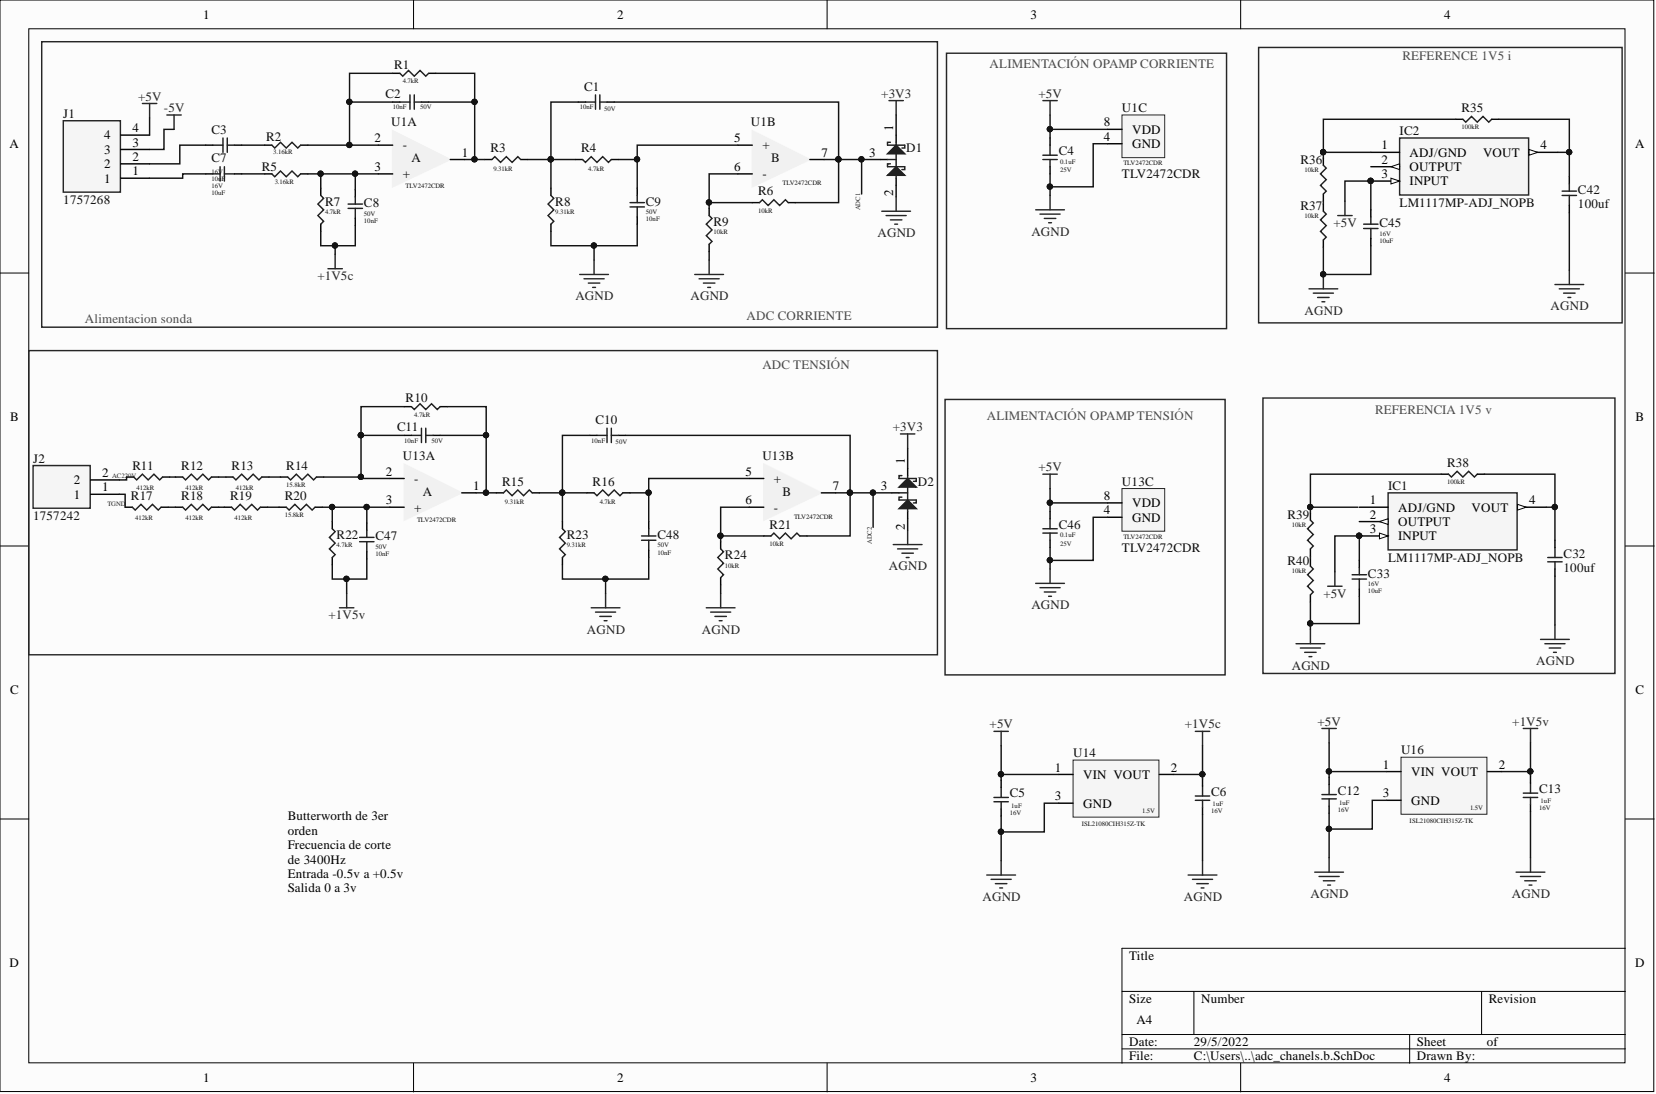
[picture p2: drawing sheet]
<svg xmlns="http://www.w3.org/2000/svg" width="292mm" height="193mm" viewBox="0 0 292 193" stroke-linecap="round" stroke-linejoin="round" font-family="sans-serif">
<defs><g id="words">
<g font-size="2.3">
<text x="35.9" y="3.3">1</text>
<text x="108.8" y="3.3">2</text>
<text x="181.8" y="3.3">3</text>
<text x="254.7" y="3.3">4</text>
<text x="23.3" y="23.3">4</text>
<text x="157.6" y="23.1" transform="rotate(-90 157.6 23.1)">1</text>
<text x="194.7" y="22.3">8</text>
<text x="199.7" y="23.6">VDD</text>
<text x="1.7" y="26.1">A</text>
<text x="18.4" y="29.7">2</text>
<text x="18.4" y="27.1">3</text>
<text x="18.4" y="24.6">4</text>
<text x="23.3" y="28.4">2</text>
<text x="23.3" y="25.9">3</text>
<text x="66.1" y="25.1">2</text>
<text x="71" y="26.4">-</text>
<text x="81.4" y="27.6">1</text>
<text x="129.5" y="25.1">5</text>
<text x="134.5" y="26.4">+</text>
<text x="144.9" y="27.6">7</text>
<text x="153.3" y="27.6">3</text>
<text x="194.7" y="24.8">4</text>
<text x="199.7" y="26.1">GND</text>
<text x="243.7" y="26.4">1</text>
<text x="243.7" y="28.9">2</text>
<text x="248.6" y="27.6">ADJ/GND</text>
<text x="261.6" y="27.6">VOUT</text>
<text x="271.7" y="26.4">4</text>
<text x="288.4" y="26.1">A</text>
<text x="18.4" y="32.2">1</text>
<text x="23.3" y="30.9">1</text>
<text x="66.1" y="30.2">3</text>
<text x="71" y="31.4">+</text>
<text x="129.5" y="30.2">6</text>
<text x="134.5" y="31.4">-</text>
<text x="157.6" y="34.6" transform="rotate(-90 157.6 34.6)">2</text>
<text x="243.7" y="31.4">3</text>
<text x="248.6" y="30.2">OUTPUT</text>
<text x="248.6" y="32.7">INPUT</text>
<text x="1.8" y="74.3">B</text>
<text x="288.5" y="74.3">B</text>
<text x="68.1" y="83.9">2</text>
<text x="131.5" y="83.9">5</text>
<text x="159.6" y="81.9" transform="rotate(-90 159.6 81.9)">1</text>
<text x="13" y="87.9">1</text>
<text x="13" y="85.4">2</text>
<text x="18" y="86.7">1</text>
<text x="18" y="84.1">2</text>
<text x="68.1" y="89">3</text>
<text x="73.1" y="85.2">-</text>
<text x="83.5" y="86.4">1</text>
<text x="131.5" y="89">6</text>
<text x="136.5" y="85.2">+</text>
<text x="146.9" y="86.4">7</text>
<text x="155.4" y="86.4">3</text>
<text x="194.7" y="88.2">8</text>
<text x="199.7" y="89.5">VDD</text>
<text x="241.6" y="89">1</text>
<text x="269.7" y="89">4</text>
<text x="73.1" y="90.2">+</text>
<text x="136.5" y="90.2">-</text>
<text x="159.6" y="93.4" transform="rotate(-90 159.6 93.4)">2</text>
<text x="194.7" y="90.7">4</text>
<text x="199.7" y="92">GND</text>
<text x="241.6" y="91.5">2</text>
<text x="241.6" y="94">3</text>
<text x="246.6" y="90.2">ADJ/GND</text>
<text x="246.6" y="92.8">OUTPUT</text>
<text x="246.6" y="95.3">INPUT</text>
<text x="259.6" y="90.2">VOUT</text>
<text x="1.8" y="122.4">C</text>
<text x="288.5" y="122.4">C</text>
<text x="186.1" y="136.1">1</text>
<text x="191.1" y="137.4">VIN VOUT</text>
<text x="206.5" y="136.1">2</text>
<text x="243.9" y="135.6">1</text>
<text x="248.9" y="136.9">VIN VOUT</text>
<text x="264.4" y="135.6">2</text>
<text x="186.1" y="141.2">3</text>
<text x="191.1" y="142.4">GND</text>
<text x="243.9" y="140.7">3</text>
<text x="248.9" y="141.9">GND</text>
<text x="50.7" y="144.7">Butterworth de 3er</text>
<text x="50.7" y="147.2">orden</text>
<text x="50.7" y="149.8">Frecuencia de corte</text>
<text x="50.7" y="152.3">de 3400Hz</text>
<text x="50.7" y="154.9">Entrada -0.5v a +0.5v</text>
<text x="50.7" y="157.4">Salida 0 a 3v</text>
<text x="1.7" y="170.6">D</text>
<text x="199.2" y="169.3">Title</text>
<text x="288.4" y="170.6">D</text>
<text x="199.2" y="176.9">Size</text>
<text x="211.9" y="176.9">Number</text>
<text x="262.6" y="176.9">Revision</text>
<text x="199.2" y="184.5">Date:</text>
<text x="200.4" y="180.7">A4</text>
<text x="210.6" y="184.5">29/5/2022</text>
<text x="249.9" y="184.5">Sheet</text>
<text x="262.2" y="184.5">of</text>
<text x="35.9" y="190.8">1</text>
<text x="108.8" y="190.8">2</text>
<text x="181.8" y="190.8">3</text>
<text x="199.2" y="187">File:</text>
<text x="210.6" y="187">C:\Users\..\adc_chanels.b.SchDoc</text>
<text x="249.9" y="187">Drawn By:</text>
<text x="254.7" y="190.8">4</text>
</g>
<g font-size="2.3" fill="#4c4c4c">
<text x="174.6" y="11.9">ALIMENTACIÓN OPAMP CORRIENTE</text>
<text x="247.4" y="10.7">REFERENCE 1V5 i</text>
<text x="15" y="57">Alimentacion sonda</text>
<text x="131.7" y="56.5">ADC CORRIENTE</text>
<text x="134.5" y="65.1">ADC TENSIÓN</text>
<text x="174.1" y="74">ALIMENTACIÓN OPAMP TENSIÓN</text>
<text x="242.6" y="73">REFERENCIA 1V5 v</text>
</g>
<g font-size="2.3" fill="#262626">
<text x="24.4" y="17.7">+5V</text>
<text x="155.4" y="17.2">+3V3</text>
<text x="183.2" y="17.2">+5V</text>
<text x="28.9" y="19.8">-5V</text>
<text x="154.8" y="41.8">AGND</text>
<text x="181.9" y="41.6">AGND</text>
<text x="235.2" y="40">+5V</text>
<text x="56" y="49.4">+1V5c</text>
<text x="101.5" y="53">AGND</text>
<text x="121.8" y="53">AGND</text>
<text x="230.1" y="55.5">AGND</text>
<text x="273.5" y="54.7">AGND</text>
<text x="157.5" y="76">+3V3</text>
<text x="183.2" y="83.1">+5V</text>
<text x="156.8" y="100.6">AGND</text>
<text x="181.9" y="107.5">AGND</text>
<text x="233.4" y="105.4">+5V</text>
<text x="57.9" y="109.2">+1V5v</text>
<text x="103.5" y="111.8">AGND</text>
<text x="123.8" y="111.8">AGND</text>
<text x="227.8" y="118.1">AGND</text>
<text x="271" y="117.3">AGND</text>
<text x="174.6" y="128.5">+5V</text>
<text x="209" y="128.5">+1V5c</text>
<text x="232.4" y="128">+5V</text>
<text x="266.7" y="128">+1V5v</text>
<text x="173.3" y="158.9">AGND</text>
<text x="208.8" y="158.9">AGND</text>
<text x="231.1" y="158.4">AGND</text>
<text x="266.7" y="158.4">AGND</text>
</g>
<g font-size="2.3" fill="#0e0e0e">
<text x="68" y="17.2">C2</text>
<text x="69.5" y="12.2">R1</text>
<text x="103" y="16">C1</text>
<text x="11.2" y="20.8">J1</text>
<text x="37.3" y="23.6">C3</text>
<text x="69" y="22.3">U1A</text>
<text x="132.4" y="22.3">U1B</text>
<text x="197.9" y="19.8">U1C</text>
<text x="246.9" y="23.8">IC2</text>
<text x="257.8" y="19.8">R35</text>
<text x="37.3" y="28.6">C7</text>
<text x="46.9" y="24.8">R2</text>
<text x="72.6" y="28.6">A</text>
<text x="86.5" y="26.9">R3</text>
<text x="102.5" y="26.9">R4</text>
<text x="136" y="28.6">B</text>
<text x="159.8" y="26.9">D1</text>
<text x="186.7" y="27.4">C4</text>
<text x="229.4" y="28.9">R36</text>
<text x="11.2" y="36">1757268</text>
<text x="46.2" y="30.2">R5</text>
<text x="133.7" y="34.5">R6</text>
<text x="197.9" y="31.4">TLV2472CDR</text>
<text x="278.3" y="34.2">C42</text>
<text x="57.3" y="36.2">R7</text>
<text x="64.2" y="36.5">C8</text>
<text x="97.9" y="36.2">R8</text>
<text x="113.9" y="36.2">C9</text>
<text x="125.8" y="39.8">R9</text>
<text x="229.4" y="37">R37</text>
<text x="243.3" y="40">C45</text>
<text x="246.9" y="36.5">LM1117MP-ADJ_NOPB</text>
<text x="278.3" y="36.8">100uf</text>
<text x="71.6" y="71">R10</text>
<text x="70" y="76">C11</text>
<text x="105" y="74.8">C10</text>
<text x="5.8" y="81.6">J2</text>
<text x="23.3" y="82.9">R11</text>
<text x="32" y="82.9">R12</text>
<text x="40.8" y="82.9">R13</text>
<text x="50.5" y="82.9">R14</text>
<text x="71" y="81.1">U13A</text>
<text x="134.5" y="81.1">U13B</text>
<text x="255.2" y="82.4">R38</text>
<text x="23.1" y="88.2">R17</text>
<text x="32" y="88.2">R18</text>
<text x="40.6" y="88.2">R19</text>
<text x="50.2" y="88.2">R20</text>
<text x="74.6" y="87.4">A</text>
<text x="88.5" y="85.7">R15</text>
<text x="104.5" y="85.7">R16</text>
<text x="138" y="87.4">B</text>
<text x="161.9" y="85.7">D2</text>
<text x="197.9" y="85.7">U13C</text>
<text x="244.8" y="86.4">IC1</text>
<text x="5.8" y="91.7">1757242</text>
<text x="59.4" y="95">R22</text>
<text x="66.2" y="95.3">C47</text>
<text x="100" y="95">R23</text>
<text x="116" y="95">C48</text>
<text x="135.7" y="93.3">R21</text>
<text x="186.7" y="93.3">C46</text>
<text x="227.1" y="91.5">R39</text>
<text x="127.9" y="98.6">R24</text>
<text x="197.9" y="97.3">TLV2472CDR</text>
<text x="227.1" y="99.6">R40</text>
<text x="241.3" y="101.9">C33</text>
<text x="244.8" y="99.1">LM1117MP-ADJ_NOPB</text>
<text x="275.8" y="98.3">C32</text>
<text x="275.8" y="100.9">100uf</text>
<text x="189.3" y="133.6">U14</text>
<text x="247.1" y="133.1">U16</text>
<text x="178.1" y="140.7">C5</text>
<text x="213.6" y="140.4">C6</text>
<text x="236" y="140.2">C12</text>
<text x="271.5" y="139.9">C13</text>
</g>
<g font-size="1.2" fill="#0e0e0e">
<text x="71" y="14.7">4.7kR</text>
<text x="69.3" y="19.3">10nF</text>
<text x="74.1" y="19.3">50V</text>
<text x="102.3" y="19.3">10nF</text>
<text x="106.6" y="19.5">50V</text>
<text x="257.8" y="22.8">100kR</text>
<text x="48.2" y="27.1">3.16kR</text>
<text x="187" y="28.9">0.1uF</text>
<text x="198.2" y="29.2">TLV2472CDR</text>
<text x="37.3" y="30.7">16V</text>
<text x="37.3" y="31.9">10uF</text>
<text x="37.3" y="33.2">16V</text>
<text x="37.3" y="34.5">10uF</text>
<text x="48.5" y="32.4">3.16kR</text>
<text x="71.6" y="33.2">TLV2472CDR</text>
<text x="87" y="30.2">9.31kR</text>
<text x="103.8" y="30.2">4.7kR</text>
<text x="138" y="32.7">TLV2472CDR</text>
<text x="187" y="30.4">25V</text>
<text x="230.1" y="30.4">10kR</text>
<text x="57.3" y="37.8">4.7kR</text>
<text x="64.2" y="38">50V</text>
<text x="64.2" y="39.3">10nF</text>
<text x="97.9" y="37.8">9.31kR</text>
<text x="113.9" y="37.8">50V</text>
<text x="113.9" y="39">10nF</text>
<text x="125.8" y="41.3">10kR</text>
<text x="133.7" y="37.5">10kR</text>
<text x="230.1" y="38.5">10kR</text>
<text x="243.3" y="41.6">16V</text>
<text x="243.3" y="42.8">10uF</text>
<text x="73.1" y="73.5">4.7kR</text>
<text x="71.3" y="78.1">10nF</text>
<text x="76.1" y="78.1">50V</text>
<text x="104.3" y="78.1">10nF</text>
<text x="108.6" y="78.3">50V</text>
<text x="24.1" y="86.4">412kR</text>
<text x="32.7" y="86.4">412kR</text>
<text x="41.6" y="86.4">412kR</text>
<text x="50.5" y="85.9">15.8kR</text>
<text x="89.1" y="89">9.31kR</text>
<text x="105.8" y="89">4.7kR</text>
<text x="255.2" y="85.4">100kR</text>
<text x="23.9" y="91.7">412kR</text>
<text x="32.7" y="91.7">412kR</text>
<text x="41.4" y="91.7">412kR</text>
<text x="50.2" y="91.2">15.8kR</text>
<text x="73.6" y="92">TLV2472CDR</text>
<text x="140.1" y="91.5">TLV2472CDR</text>
<text x="187" y="94.8">0.1uF</text>
<text x="198.2" y="95">TLV2472CDR</text>
<text x="227.8" y="93">10kR</text>
<text x="59.4" y="96.6">4.7kR</text>
<text x="66.2" y="96.8">50V</text>
<text x="66.2" y="98.1">10nF</text>
<text x="100" y="96.6">9.31kR</text>
<text x="116" y="96.6">50V</text>
<text x="116" y="97.8">10nF</text>
<text x="127.9" y="100.1">10kR</text>
<text x="135.7" y="96.3">10kR</text>
<text x="187" y="96.3">25V</text>
<text x="227.8" y="101.1">10kR</text>
<text x="241.3" y="103.4">16V</text>
<text x="241.3" y="104.7">10uF</text>
<text x="178.1" y="143.7">16V</text>
<text x="178.4" y="142.4">1uF</text>
<text x="201.5" y="143.4">1.5V</text>
<text x="213.6" y="143.4">16V</text>
<text x="213.9" y="142.2">1uF</text>
<text x="236" y="143.2">16V</text>
<text x="236.2" y="141.9">1uF</text>
<text x="259.3" y="142.9">1.5V</text>
<text x="271.5" y="142.9">16V</text>
<text x="271.7" y="141.7">1uF</text>
<text x="190.8" y="145.7">ISL21080CIH315Z-TK</text>
<text x="248.6" y="145.2">ISL21080CIH315Z-TK</text>
</g>
<g font-size="1.2" fill="#262626">
<text x="151.7" y="37.1" transform="rotate(-90 151.7 37.1)">ADC1</text>
<text x="18.9" y="89.2">TGND</text>
<text x="19.8" y="84.4">AC220V</text>
<text x="153.8" y="96" transform="rotate(-90 153.8 96)">ADC2</text>
</g>
</g></defs>
<g fill="#fcfcfc" stroke="#000" stroke-width=".18">
<path d="M0 0h291.7v192.5h-291.7z"/>
<path d="M5.1 5.1h281.5v182.4h-281.5z"/>
</g>
<g fill="none" stroke="#000" stroke-width=".18">
<path d="M72.9 0v5.1M145.9 0v5.1M218.8 0v5.1M0 48.2h5.1M286.7 48.2h5.1M0 96.3h5.1M286.7 96.3h5.1M0 144.5h5.1M286.7 144.5h5.1M197.9 174.9h88.8M210.6 174.9v7.6M261.3 174.9v7.6"/>
<path d="M286.7 167.3h-88.8v20.2M72.9 187.5v5.1M145.9 187.5v5.1M197.9 182.5h88.8M197.9 185h88.8M218.8 187.5v5.1M248.6 182.5v5"/>
</g>
<g fill="none" stroke="#000" stroke-width=".25">
<path d="M69.3 18h1.2M69.3 12.9h1.2M74.3 18h1.3M75.6 12.9h1.3M102 18h1.3M107.1 18h1.2M46.7 25.6h1.3M53 25.6h1.3M85.5 28.1h1.3M91.8 28.1h1.3M97.2 33.2v1.3M97.2 39.5v1.3"/>
<path d="M101.5 28.1h1.3M107.8 28.1h1.3M112.4 33.2v1.3M112.4 38.3v1.2M125.1 36.8v1.2M132.7 35.7h1.3M139 35.7h1.3M158.1 23.8v1.3M158.1 31.4v1.3M125.1 43.1v1.3"/>
</g>
<g fill="none" stroke="#1c1c1c" stroke-width=".25">
<path d="M70.5 12.9l.5 .5 1.1-1 1 1 1-1 1 1 .5-.5M70.5 18h1.8M72.3 16.7v2.6M73.1 18h1.2M73.1 16.7v2.6M103.3 18h1.7M105 16.7v2.6M105.8 18h1.3M105.8 16.7v2.6M48 25.6l.5 .5 1-1 1 1 1-1 1 1 .5-.5M86.8 28.1l.5-.5 1 1 1-1 1 1 1-1 .5 .5M97.2 34.5l.5 .5-1 1 1 1-1 1 1 1-.5 .5"/>
<path d="M102.8 28.1l.5 .5 1-1 1 1 1-1 1 1 .5-.5M111.1 36.5h2.6M111.1 35.7h2.6M112.4 34.5v1.2M112.4 36.5v1.8M125.1 38l.5 .5-1 1 1 1.1-1 1 1 1-.5 .5M134 35.7l.5-.5 1 1 1-1 1 1 1-1 .5 .5M156.5 29.4h3.1"/>
</g>
<path d="M156.5 30.9l1.6-1.5 1.5 1.5z" fill="#1c1c1c"/>
<path d="M156.5 30.9l1.6-1.5 1.5 1.5zM156.5 25.6h3.1M157.1 28.9h-.6v.5M159.6 29.4v.5h-.5" fill="none" stroke="#1c1c1c" stroke-width=".25"/>
<path d="M155.3 28.1h1.2" fill="none" stroke="#000" stroke-width=".25"/>
<path d="M156.5 27.1l1.6-1.5 1.5 1.5z" fill="#1c1c1c"/>
<path d="M156.5 27.1l1.6-1.5 1.5 1.5zM156.5 28.1h1.6M157.1 25.1h-.6v.5M158.1 25.1v.5M158.1 27.1v2.3M158.1 30.9v.5M159.6 25.6v.5h-.5" fill="none" stroke="#1c1c1c" stroke-width=".25"/>
<path d="M69.3 23.1l10.1 5-10.1 4.9z" fill="#f1f1f1"/>
<path d="M69.3 23.1l10.1 5-10.1 4.9z" fill="none" stroke="#f1f1f1" stroke-width=".25"/>
<path d="M66.7 30.7h2.6M66.7 25.6h2.6M79.4 28.1h2.6" fill="none" stroke="#000" stroke-width=".25"/>
<path d="M132.7 23.1l10.1 5-10.1 4.9z" fill="#f1f1f1"/>
<path d="M132.7 23.1l10.1 5-10.1 4.9z" fill="none" stroke="#f1f1f1" stroke-width=".25"/>
<path d="M130.2 25.6h2.5M130.2 30.7h2.5M142.8 28.1h2.6" fill="none" stroke="#000" stroke-width=".25"/>
<path d="M197.9 20.3h7.5v7.5h-7.5z" fill="#f5f5f5" stroke="#262626" stroke-width=".18"/>
<g fill="none" stroke="#000" stroke-width=".25">
<path d="M46.7 30.7h1.3M53 30.7h1.3M56.6 33.2v1.3M56.6 39.5v1.3M62.7 33.5v1.2M62.7 38.5v1.3M185.2 24.3v1.3M185.2 29.4v1.3M195.4 22.8h2.5M195.4 25.4h2.5M71.3 76.8h1.3M71.3 71.7h1.3"/>
<path d="M76.4 76.8h1.2M77.6 71.7h1.3M104 76.8h1.3M109.1 76.8h1.3M58.6 92v1.3M58.6 98.3v1.3M87.5 86.9h1.3M93.9 86.9h1.2M99.2 92v1.3M99.2 98.3v1.3M103.5 86.9h1.3M109.9 86.9h1.2"/>
<path d="M114.4 92v1.3M114.4 97.1v1.2M127.1 95.6v1.2M134.7 94.5h1.3M141.1 94.5h1.2M160.1 82.6v1.3M160.1 90.2v1.3M127.1 101.9v1.3M176.6 137.6v1.3M212.1 137.4v1.2M176.6 142.7v1.3M212.1 142.4v1.3"/>
</g>
<g fill="none" stroke="#1c1c1c" stroke-width=".25">
<path d="M48 30.7l.5 .5 1-1 1 1 1-1 1 1 .5-.5M56.6 34.5l.5 .5-1 1 1 1-1 1 1 1-.5 .5M61.4 36.8h2.5M61.4 36h2.5M62.7 34.7v1.3M62.7 36.8v1.7M183.9 27.4h2.6M183.9 28.1h2.6M185.2 25.6v1.8M185.2 28.1v1.3M72.6 71.7l.5 .5 1-1 1 1 1-1 1 1 .5-.5M72.6 76.8h1.7"/>
<path d="M74.3 75.5v2.6M75.1 76.8h1.3M75.1 75.5v2.6M105.3 76.8h1.8M107.1 75.5v2.6M107.8 76.8h1.3M107.8 75.5v2.6M58.6 93.3l.5 .5-1 1 1 1-1 1 1 1-.5 .5M88.8 86.9l.5-.5 1 1 1-1 1.1 1 1-1 .5 .5M99.2 93.3l.5 .5-1 1 1 1-1 1 1 1-.5 .5M104.8 86.9l.5 .5 1-1 1 1 1-1 1.1 1 .5-.5M113.2 95.3h2.5"/>
<path d="M113.2 94.5h2.5M114.4 93.3v1.2M114.4 95.3v1.8M127.1 96.8l.5 .5-1 1 1 1.1-1 1 1 1-.5 .5M136 94.5l.5-.5 1 1 1-1 1 1 1.1-1 .5 .5M158.6 88.2h3M176.6 138.9v1.8M212.1 138.6v1.8M175.3 140.7h2.6M175.3 141.4h2.6M176.6 141.4v1.3M210.8 140.4h2.6"/>
<path d="M210.8 141.2h2.6M212.1 141.2v1.2"/>
</g>
<g fill="none" stroke="#262626" stroke-width=".25">
<path d="M183.9 17.7h2.6M185.2 17.7v2.6M155.5 37.3h5.1M156.3 38h3.5M157.1 38.8h2M157.8 39.5h.5M158.1 34.7v2.6M182.7 37h5.1M183.4 37.8h3.6M184.2 38.5h2M185 39.3h.5M185.2 34.5v2.5"/>
<path d="M57.8 47.4h2.6M59.1 44.9v2.5M102.3 48.4h5M103 49.2h3.6M103.8 49.9h2M104.5 50.7h.5M104.8 45.9v2.5M122.5 48.4h5.1M123.3 49.2h3.6M124.1 49.9h2M124.8 50.7h.5M125.1 45.9v2.5"/>
<path d="M157.6 96.1h5M158.3 96.8h3.6M159.1 97.6h2M159.8 98.3h.6M160.1 93.5v2.6M104.3 107.2h5.1M105 108h3.6M105.8 108.7h2M106.6 109.5h.5M106.8 104.7v2.5M124.6 107.2h5.1M125.3 108h3.6"/>
<path d="M126.1 108.7h2M126.9 109.5h.5M127.1 104.7v2.5M175.3 129h2.6M176.6 129v2.5M210.8 129h2.6M212.1 129v2.5M174.1 154.3h5M174.8 155.1h3.6M175.6 155.9h2M176.3 156.6h.5M176.6 151.8v2.5"/>
<path d="M209.6 154.3h5.1M210.3 155.1h3.6M211.1 155.9h2M211.9 156.6h.5M212.1 151.8v2.5"/>
</g>
<path d="M158.6 89.7l1.5-1.5 1.5 1.5z" fill="#1c1c1c"/>
<path d="M158.6 89.7l1.5-1.5 1.5 1.5zM158.6 84.4h3M159.1 87.7h-.5v.5M161.6 88.2v.5h-.5" fill="none" stroke="#1c1c1c" stroke-width=".25"/>
<path d="M157.3 86.9h1.3" fill="none" stroke="#000" stroke-width=".25"/>
<path d="M158.6 85.9l1.5-1.5 1.5 1.5z" fill="#1c1c1c"/>
<path d="M158.6 85.9l1.5-1.5 1.5 1.5zM158.6 86.9h1.5M159.1 83.9h-.5v.5M160.1 83.9v.5M160.1 85.9v2.3M160.1 89.7v.5M161.6 84.4v.5h-.5" fill="none" stroke="#1c1c1c" stroke-width=".25"/>
<path d="M71.3 81.9l10.1 5-10.1 4.8z" fill="#f1f1f1"/>
<path d="M71.3 81.9l10.1 5-10.1 4.8z" fill="none" stroke="#f1f1f1" stroke-width=".25"/>
<path d="M68.8 89.5h2.5M68.8 84.4h2.5M81.4 86.9h2.6" fill="none" stroke="#000" stroke-width=".25"/>
<path d="M134.7 81.9l10.2 5-10.2 4.8z" fill="#f1f1f1"/>
<path d="M134.7 81.9l10.2 5-10.2 4.8z" fill="none" stroke="#f1f1f1" stroke-width=".25"/>
<g fill="none" stroke="#000" stroke-width=".25">
<path d="M22.1 89.5h1.2M22.3 84.1h1.3M28.4 89.5h1.3M28.7 84.1h1.2M31 89.5h1.2M31 84.1h1.2M37.3 89.5h1.3M37.3 84.1h1.3M39.6 89.5h1.2M39.8 84.1h1.3M45.9 89.5h1.3M46.2 84.1h1.2"/>
<path d="M49.2 89.5h1.3M49.5 84.1h1.2M55.6 89.5h1.2M55.8 84.1h1.3M64.7 92.3v1.2M64.7 97.3v1.3M132.2 84.4h2.5M132.2 89.5h2.5M144.9 86.9h2.5"/>
</g>
<path d="M23.3 89.5l.6 .5 1-1 1 1 1-1 1 1 .5-.5M23.6 84.1l.5 .6 1-1.1 1 1.1 1-1.1 1.1 1.1 .5-.6M32.2 84.1l.5 .6 1-1.1 1.1 1.1 1-1.1 1 1.1 .5-.6M32.2 89.5l.5 .5 1-1 1.1 1 1-1 1 1 .5-.5M40.8 89.5l.6 .5 1-1 1 1 1-1 1 1 .5-.5M41.1 84.1l.5 .6 1-1.1 1 1.1 1.1-1.1 1 1.1 .5-.6M50.5 89.5l.5 .5 1-1 1 1 1-1 1.1 1 .5-.5M50.7 84.1l.6 .6 1-1.1 1 1.1 1-1.1 1 1.1 .5-.6M63.4 95.6h2.6M63.4 94.8h2.6M64.7 93.5v1.3M64.7 95.6v1.7" fill="none" stroke="#1c1c1c" stroke-width=".25"/>
<path d="M197.9 86.2h7.5v7.5h-7.5z" fill="#f5f5f5" stroke="#262626" stroke-width=".18"/>
<path d="M185.2 90.2v1.3M185.2 95.3v1.3M195.4 88.7h2.5M195.4 91.2h2.5M234.4 137.1v1.3M270 136.9v1.2M234.4 142.2v1.2M270 141.9v1.3" fill="none" stroke="#000" stroke-width=".25"/>
<path d="M183.9 93.3h2.6M183.9 94h2.6M185.2 91.5v1.8M185.2 94v1.3M234.4 138.4v1.8M268.7 139.9h2.5M270 138.1v1.8M233.2 140.2h2.5M233.2 140.9h2.5M234.4 140.9v1.3M268.7 140.7h2.5M270 140.7v1.2" fill="none" stroke="#1c1c1c" stroke-width=".25"/>
<g fill="none" stroke="#262626" stroke-width=".25">
<path d="M7.4 7.4h158v50.3h-158zM156.8 17.7h2.5M158.1 17.7v2.6M167 9.4h49.4v48.6h-49.4zM222 8.4h64.1v48.6h-64.1zM5.1 61.8h160.3v53.7h-160.3zM158.8 76.5h2.6M160.1 76.5v2.6M166.7 70.5h49.4v48.5h-49.4zM222.8 70.2h62.1v48.6h-62.1zM183.9 83.6h2.6M185.2 83.6v2.6"/>
<path d="M59.9 107.2h2.5M61.1 104.7v2.5M182.7 102.9h5.1M183.4 103.7h3.6M184.2 104.4h2M185 105.2h.5M185.2 100.4v2.5M233.2 128.5h2.5M234.4 128.5v2.5M268.7 128.5h2.5M270 128.5v2.5M231.9 153.8h5.1"/>
<path d="M232.7 154.6h3.5M233.4 155.4h2.1M234.2 156.1h.5M234.4 151.3v2.5M267.4 153.8h5.1M268.2 154.6h3.5M268.9 155.4h2.1M269.7 156.1h.5M270 151.3v2.5"/>
</g>
<path d="M189.3 134.1h15.1v10h-15.1z" fill="#f5f5f5" stroke="#262626" stroke-width=".18"/>
<path d="M186.7 136.6h2.6M204.5 136.6h2.5M186.7 141.7h2.6" fill="none" stroke="#000" stroke-width=".25"/>
<path d="M247.1 133.6h15.2v10h-15.2z" fill="#f5f5f5" stroke="#262626" stroke-width=".18"/>
<path d="M36.3 25.6h1.3M36.3 30.7h1.3M41.4 25.6h1.2M41.4 30.7h1.2M244.6 136.1h2.5M262.4 136.1h2.5M244.6 141.2h2.5" fill="none" stroke="#000" stroke-width=".25"/>
<path d="M37.6 25.6h1.7M37.6 30.7h1.2M38.8 29.4v2.5M39.3 24.3v2.6M39.6 30.7h1.8M39.6 29.4v2.5M40.1 25.6h1.3M40.1 24.3v2.6" fill="none" stroke="#1c1c1c" stroke-width=".25"/>
<path d="M5.8 82.1h10.1v7.5h-10.1z" fill="#f5f5f5" stroke="#262626" stroke-width=".25"/>
<path d="M16 87.2h5.1M16 84.7h5.1" fill="none" stroke="#000" stroke-width=".25"/>
<path d="M11.2 21.3h10v12.6h-10z" fill="#f5f5f5" stroke="#262626" stroke-width=".25"/>
<path d="M21.3 31.4h5.1M21.3 28.9h5.1M21.3 26.4h5.1M21.3 23.8h5.1" fill="none" stroke="#000" stroke-width=".25"/>
<path d="M25.1 18.3h2.6M26.4 18.3v2.5M29.4 20.3h2.6M30.7 20.3v2.5" fill="none" stroke="#262626" stroke-width=".25"/>
<path d="M244.8 86.9h22.8v10.1h-22.8z" fill="#f5f5f5" stroke="#262626" stroke-width=".25"/>
<path d="M239.8 89.5h5M239.8 92h5" fill="none" stroke="#000" stroke-width=".25"/>
<path d="M243.3 92l1.5-.5v1z" fill="#fcfcfc"/>
<path d="M243.3 92l1.5-.5v1z" fill="none" stroke="#000" stroke-width=".18"/>
<path d="M239.8 94.5h5" fill="none" stroke="#000" stroke-width=".25"/>
<path d="M243.3 94l1.5 .5-1.5 .5z" fill="#fcfcfc"/>
<path d="M243.3 94l1.5 .5-1.5 .5z" fill="none" stroke="#000" stroke-width=".18"/>
<circle cx="239.7" cy="94.5" r=".47" fill="#0e0e0e" stroke="#0e0e0e" stroke-width=".18"/>
<path d="M267.7 89.5h5.1" fill="none" stroke="#000" stroke-width=".25"/>
<path d="M267.7 89l1.5 .5-1.5 .5z" fill="#fcfcfc"/>
<path d="M267.7 89l1.5 .5-1.5 .5z" fill="none" stroke="#000" stroke-width=".18"/>
<circle cx="239.7" cy="94.5" r=".47" fill="#0e0e0e" stroke="#0e0e0e" stroke-width=".18"/>
<path d="M231.1 99.9l.5 .5-1 1 1 1-1 1 1 1-.5 .5M231.1 91.7l.5 .6-1 1 1 1-1 1 1 1-.5 .5M255.5 83.6l.5 .5 1-1 1 1 1.1-1 1 1 .5-.5M273 98.3h2.5M273 99.1h2.5M274.3 96.6v1.7M274.3 99.1v1.3M238.5 102.1h2.5M238.5 101.4h2.5M239.8 100.1v1.3M239.8 102.1v1.8" fill="none" stroke="#1c1c1c" stroke-width=".25"/>
<path d="M231.1 90.5v1.2M231.1 96.8v1.3M231.1 98.6v1.3M239.8 98.8v1.3M254.2 83.6h1.3M260.6 83.6h1.2M274.3 95.3v1.3M231.1 104.9v1.3M239.8 103.9v1.3M274.3 100.4v1.2" fill="none" stroke="#000" stroke-width=".25"/>
<path d="M234.2 103.4h2.5M235.5 100.9v2.5" fill="none" stroke="#262626" stroke-width=".25"/>
<path d="M246.9 24.3h22.7v10.1h-22.7z" fill="#f5f5f5" stroke="#262626" stroke-width=".25"/>
<path d="M241.8 26.9h5.1M241.8 29.4h5.1" fill="none" stroke="#000" stroke-width=".25"/>
<path d="M245.4 29.4l1.5-.5v1z" fill="#fcfcfc"/>
<path d="M245.4 29.4l1.5-.5v1z" fill="none" stroke="#000" stroke-width=".18"/>
<path d="M241.8 31.9h5.1" fill="none" stroke="#000" stroke-width=".25"/>
<path d="M245.4 31.4l1.5 .5-1.5 .5z" fill="#fcfcfc"/>
<path d="M245.4 31.4l1.5 .5-1.5 .5z" fill="none" stroke="#000" stroke-width=".18"/>
<circle cx="241.8" cy="31.9" r=".47" fill="#0e0e0e" stroke="#0e0e0e" stroke-width=".18"/>
<path d="M269.7 26.9h5.1" fill="none" stroke="#000" stroke-width=".25"/>
<path d="M269.7 26.4l1.5 .5-1.5 .5z" fill="#fcfcfc"/>
<path d="M269.7 26.4l1.5 .5-1.5 .5z" fill="none" stroke="#000" stroke-width=".18"/>
<g fill="#0e0e0e" stroke="#0e0e0e" stroke-width=".18">
<circle cx="241.8" cy="31.9" r=".47"/>
<circle cx="233.4" cy="48.4" r=".47"/>
<circle cx="56.5" cy="30.6" r=".47"/>
<circle cx="62.6" cy="30.6" r=".47"/>
<circle cx="59.1" cy="43.3" r=".47"/>
<circle cx="61.6" cy="25.6" r=".47"/>
<circle cx="61.6" cy="18" r=".47"/>
<circle cx="83.7" cy="28.1" r=".47"/>
<circle cx="83.7" cy="18" r=".47"/>
<circle cx="97.1" cy="28.1" r=".47"/>
<circle cx="112.4" cy="28.1" r=".47"/>
<circle cx="125" cy="35.7" r=".47"/>
<circle cx="147.9" cy="28.1" r=".47"/>
<circle cx="176.6" cy="136.6" r=".47"/>
<circle cx="176.6" cy="146.7" r=".47"/>
<circle cx="212.1" cy="136.6" r=".47"/>
<circle cx="185.2" cy="22.8" r=".47"/>
<circle cx="185.2" cy="32.9" r=".47"/>
<circle cx="104.8" cy="43.3" r=".47"/>
<circle cx="151.9" cy="28.1" r=".47"/>
<circle cx="99.2" cy="86.9" r=".47"/>
<circle cx="149.9" cy="86.9" r=".47"/>
<circle cx="114.4" cy="86.9" r=".47"/>
<circle cx="85.7" cy="86.9" r=".47"/>
<circle cx="106.8" cy="102.1" r=".47"/>
<circle cx="63.6" cy="76.8" r=".47"/>
<circle cx="85.7" cy="76.8" r=".47"/>
<circle cx="127.1" cy="94.5" r=".47"/>
<circle cx="154" cy="86.9" r=".47"/>
<circle cx="64.7" cy="89.4" r=".47"/>
<circle cx="58.6" cy="89.4" r=".47"/>
<circle cx="61.1" cy="102.1" r=".47"/>
<circle cx="185.2" cy="88.7" r=".47"/>
<circle cx="185.2" cy="98.8" r=".47"/>
<circle cx="234.4" cy="136.1" r=".47"/>
<circle cx="234.4" cy="146.2" r=".47"/>
<circle cx="269.9" cy="136.1" r=".47"/>
<circle cx="63.6" cy="84.1" r=".47"/>
<circle cx="274.2" cy="89.4" r=".47"/>
<circle cx="276.8" cy="26.8" r=".47"/>
<circle cx="233.4" cy="26.8" r=".47"/>
<circle cx="231.1" cy="89.4" r=".47"/>
<circle cx="231.1" cy="110" r=".47"/>
<circle cx="239.7" cy="94.5" r=".47"/>
</g>
<path d="M233.4 37.3l.5 .5-1 1 1 1-1 1 1 1-.5 .5M233.4 29.2l.5 .5-1 1 1 1-1 1 1 1-.5 .5M240.5 39.5h2.6M241.8 38.3v1.2M258 21l.5 .5 1.1-1 1 1 1-1 1 1 .5-.5M275.5 34.5h2.6M275.5 33.7h2.6M276.8 32.4v1.3M276.8 34.5v1.7M240.5 40.3h2.6M241.8 40.3v1.8" fill="none" stroke="#1c1c1c" stroke-width=".25"/>
<path d="M233.4 27.9v1.3M233.4 34.2v1.3M233.4 36v1.3M241.8 37v1.3M256.8 21h1.2M263.1 21h1.3M276.8 31.2v1.2M276.8 36.2v1.3M233.4 42.3v1.3M241.8 42.1v1.2" fill="none" stroke="#000" stroke-width=".25"/>
<g fill="none" stroke="#262626" stroke-width=".25">
<path d="M236 38h2.5M237.2 35.5v2.5M230.9 50.9h5.1M231.6 51.7h3.6M232.4 52.5h2M233.2 53.2h.5M233.4 48.4v2.5M274.3 50.2h5M275 50.9h3.6M275.8 51.7h2M276.6 52.5h.5M276.8 47.7v2.5"/>
<path d="M228.6 113.5h5.1M229.4 114.3h3.5M230.1 115.1h2.1M230.9 115.8h.5M231.1 111v2.5M271.7 112.8h5.1M272.5 113.5h3.6M273.3 114.3h2M274 115.1h.5M274.3 110.2v2.6"/>
</g>
<g fill="none" stroke="#0e0e0e" stroke-width=".25">
<path d="M69.3 18h-7.6v7.6M69.3 12.9h-7.6v5.1M75.6 18h8.1v10.1M76.9 12.9h6.8v5.1M102 18h-4.8v15.2M108.3 18h39.6v10.1h7.4M26.4 20.8v3M30.7 22.8h-1.8v3.6h-2.5M36.3 30.7h-4.1v.7h-5.8M36.3 25.6h-4.6v3.3h-5.3M42.6 25.6h4.1M42.6 30.7h4.1"/>
<path d="M54.3 30.7h2.3v2.5M54.3 25.6h12.4M56.6 30.7h10.1M62.7 39.8v3.5h-6.1v-2.5M62.7 30.7v2.8M82 28.1h3.5M93.1 28.1h8.4M109.1 28.1h3.3v5.1M112.4 39.5v3.8h-15.2v-2.5M125.1 35.7v1.1M130.2 30.7h-5.1v5h7.6M130.2 25.6h-17.8v2.5"/>
<path d="M145.4 28.1h2.5v7.6h-7.6M152 28.1v6.1M158.1 20.3v3.5M158.1 32.7v2M185.2 20.3v2.5M185.2 33v1.5M195.4 22.8h-10.2v1.5M195.4 25.4h-2.6v7.6h-7.6v-2.3M233.4 26.9v1M233.4 35.5v.5M233.4 26.9h8.4M237.2 35.5v-3.6h4.6v5.1"/>
<path d="M256.8 21h-23.4v5.9M264.4 21h12.4v5.9M274.8 26.9h2v4.3M276.8 37.5v10.2M59.1 43.3v1.6M104.8 43.3v2.6M125.1 44.4v1.5M241.8 43.3v5.1h-8.4v-4.8M63.7 76.8h7.6M63.7 76.8v7.3M71.3 71.7h-7.6v5.1M77.6 76.8h8.2v10.1"/>
<path d="M78.9 71.7h6.9v5.1M104 76.8h-4.8v15.2M110.4 76.8h39.6v10.1h7.3M160.1 79.1v3.5M21.1 87.2h1v2.3M22.3 84.1v.6h-1.2M29.7 89.5h1.3M29.9 84.1h1.1M38.6 89.5h1M38.6 84.1h1.2M47.2 89.5h2M47.4 84.1h2.1"/>
<path d="M56.8 89.5h1.8M57.1 84.1h6.6v.3h5.1M64.7 89.5h-6.1v2.5M64.7 98.6v3.5h-6.1v-2.5M68.8 89.5h-4.1v2.8M84 86.9h3.5M95.1 86.9h8.4M111.1 86.9h3.3v5.1M114.4 98.3v3.8h-15.2v-2.5M127.1 94.5v1.1M132.2 84.4h-17.8v2.5M132.2 89.5h-5.1v5h7.6"/>
<path d="M147.4 86.9h2.6v7.6h-7.7M154 86.9v6.1M160.1 91.5v2M185.2 86.2v2.5M185.2 98.8v1.6M195.4 88.7h-10.2v1.5M195.4 91.2h-2.6v7.6h-7.6v-2.2M231.1 89.5v1M231.1 98.1v.5M239.8 98.8v-4.3h-4.3v6.4M254.2 83.6h-23.1v5.9h8.4M261.8 83.6h12.5v5.9"/>
<path d="M272.8 89.5h1.5v5.8M61.1 102.1v2.6M106.8 102.1v2.6M127.1 103.2v1.5M231.1 106.2v4.8M239.8 105.2v4.8h-8.7M274.3 101.6v8.6M176.6 131.5v5.1M186.7 136.6h-10.1v1M207 136.6h5.1v.8M212.1 131.5v5.1M234.4 131v5.1"/>
<path d="M244.6 136.1h-10.2v1M264.9 136.1h5.1v.8M270 131v5.1M176.6 146.7v5.1M186.7 141.7h-2.5v5h-7.6v-2.7M212.1 143.7v8.1M234.4 146.2v5.1M244.6 141.2h-2.5v5h-7.7v-2.8M270 143.2v8.1"/>
</g>
<use href="#words"/>
</svg>
